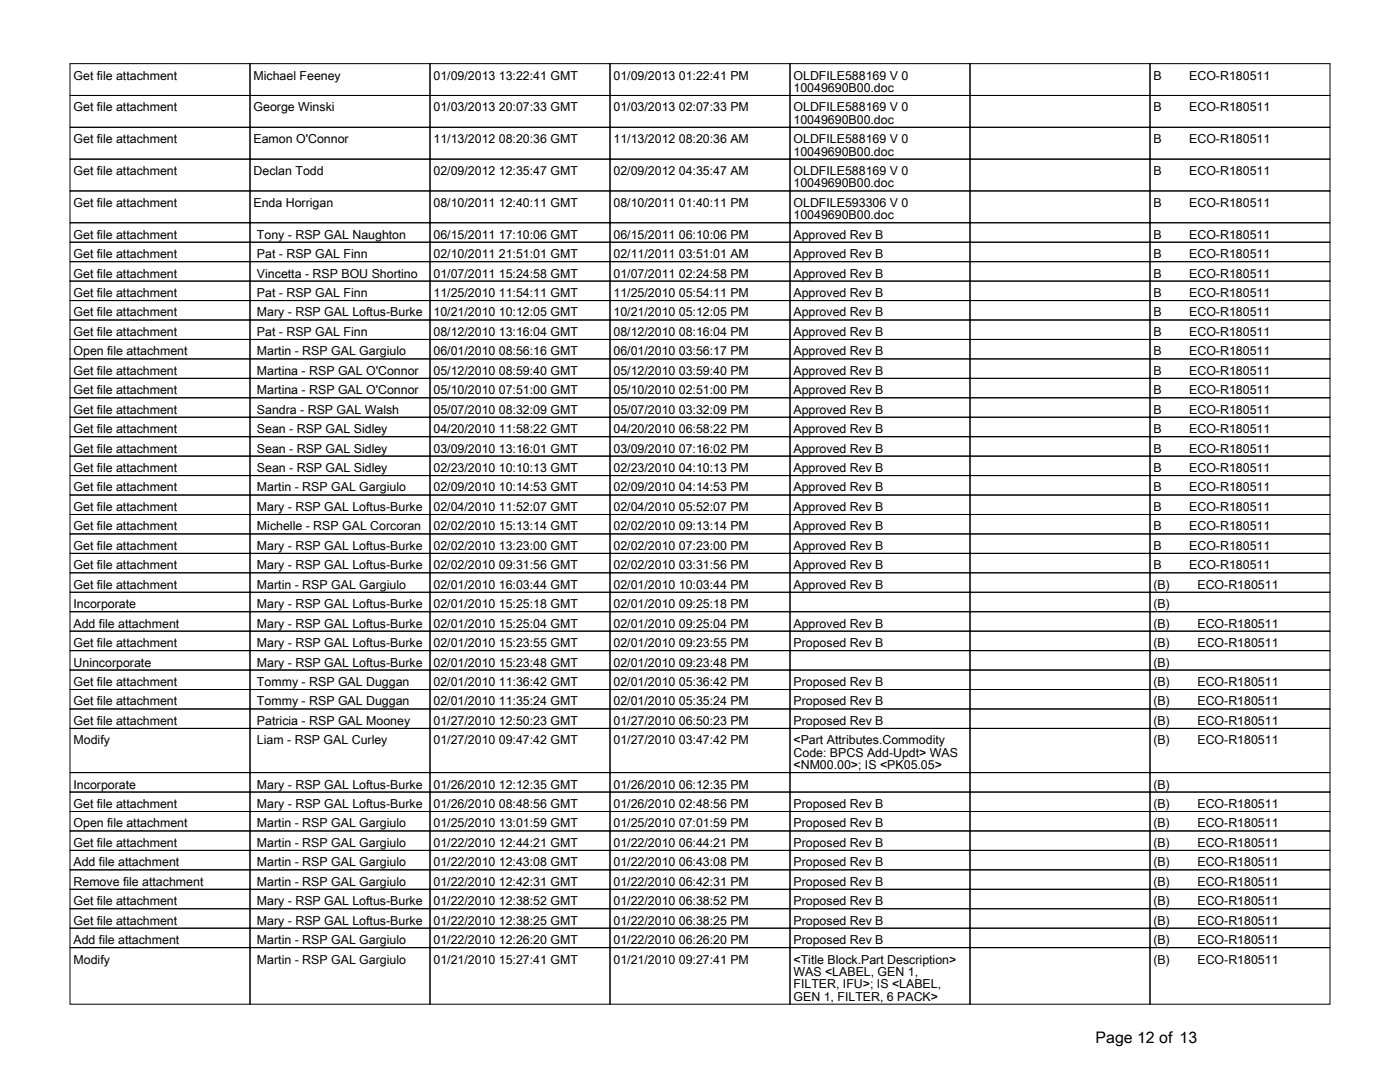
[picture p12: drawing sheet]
<svg xmlns="http://www.w3.org/2000/svg" width="279mm" height="216mm" viewBox="0 0 279 216" stroke-linecap="round" stroke-linejoin="round" font-family="sans-serif">
<defs><g id="words">
<text font-size="3.2" x="218.6" y="208.1">Page 12 of 13</text>
<g font-size="2.5">
<text x="14.7" y="15.9">Get file attachment</text>
<text x="50.6" y="15.9">Michael Feeney</text>
<text x="86.5" y="15.9">01/09/2013 13:22:41 GMT</text>
<text x="122.4" y="15.9">01/09/2013 01:22:41 PM</text>
<text x="158.4" y="15.9">OLDFILE588169 V 0</text>
<text x="230.2" y="15.9">B</text>
<text x="237.3" y="15.9">ECO-R180511</text>
<text x="14.7" y="22.2">Get file attachment</text>
<text x="50.6" y="22.2">George Winski</text>
<text x="86.5" y="22.2">01/03/2013 20:07:33 GMT</text>
<text x="122.4" y="22.2">01/03/2013 02:07:33 PM</text>
<text x="158.4" y="18.3">10049690B00.doc</text>
<text x="158.4" y="22.2">OLDFILE588169 V 0</text>
<text x="230.2" y="22.2">B</text>
<text x="237.3" y="22.2">ECO-R180511</text>
<text x="14.7" y="28.6">Get file attachment</text>
<text x="50.6" y="28.6">Eamon O'Connor</text>
<text x="86.5" y="28.6">11/13/2012 08:20:36 GMT</text>
<text x="122.4" y="28.6">11/13/2012 08:20:36 AM</text>
<text x="158.4" y="24.7">10049690B00.doc</text>
<text x="158.4" y="28.6">OLDFILE588169 V 0</text>
<text x="230.2" y="28.6">B</text>
<text x="237.3" y="28.6">ECO-R180511</text>
<text x="14.7" y="34.9">Get file attachment</text>
<text x="50.6" y="34.9">Declan Todd</text>
<text x="86.5" y="34.9">02/09/2012 12:35:47 GMT</text>
<text x="122.4" y="34.9">02/09/2012 04:35:47 AM</text>
<text x="158.4" y="31">10049690B00.doc</text>
<text x="158.4" y="34.9">OLDFILE588169 V 0</text>
<text x="230.2" y="34.9">B</text>
<text x="237.3" y="34.9">ECO-R180511</text>
<text x="14.7" y="41.3">Get file attachment</text>
<text x="50.6" y="41.3">Enda Horrigan</text>
<text x="86.5" y="41.3">08/10/2011 12:40:11 GMT</text>
<text x="122.4" y="41.3">08/10/2011 01:40:11 PM</text>
<text x="158.4" y="37.4">10049690B00.doc</text>
<text x="158.4" y="41.3">OLDFILE593306 V 0</text>
<text x="230.2" y="41.3">B</text>
<text x="237.3" y="41.3">ECO-R180511</text>
<text x="14.7" y="47.6">Get file attachment</text>
<text x="51.3" y="47.6">Tony - RSP GAL Naughton</text>
<text x="86.5" y="47.6">06/15/2011 17:10:06 GMT</text>
<text x="122.4" y="47.6">06/15/2011 06:10:06 PM</text>
<text x="158.4" y="43.7">10049690B00.doc</text>
<text x="158.4" y="47.6">Approved Rev B</text>
<text x="230.2" y="47.6">B</text>
<text x="237.3" y="47.6">ECO-R180511</text>
<text x="14.7" y="51.5">Get file attachment</text>
<text x="51.3" y="51.5">Pat - RSP GAL Finn</text>
<text x="86.5" y="51.5">02/10/2011 21:51:01 GMT</text>
<text x="122.4" y="51.5">02/11/2011 03:51:01 AM</text>
<text x="158.4" y="51.5">Approved Rev B</text>
<text x="230.2" y="51.5">B</text>
<text x="237.3" y="51.5">ECO-R180511</text>
<text x="14.7" y="55.4">Get file attachment</text>
<text x="14.7" y="59.3">Get file attachment</text>
<text x="51.3" y="55.4">Vincetta - RSP BOU Shortino</text>
<text x="51.3" y="59.3">Pat - RSP GAL Finn</text>
<text x="86.5" y="55.4">01/07/2011 15:24:58 GMT</text>
<text x="86.5" y="59.3">11/25/2010 11:54:11 GMT</text>
<text x="122.4" y="55.4">01/07/2011 02:24:58 PM</text>
<text x="122.4" y="59.3">11/25/2010 05:54:11 PM</text>
<text x="158.4" y="55.4">Approved Rev B</text>
<text x="158.4" y="59.3">Approved Rev B</text>
<text x="230.2" y="55.4">B</text>
<text x="230.2" y="59.3">B</text>
<text x="237.3" y="55.4">ECO-R180511</text>
<text x="237.3" y="59.3">ECO-R180511</text>
<text x="14.7" y="63.1">Get file attachment</text>
<text x="51.3" y="63.1">Mary - RSP GAL Loftus-Burke</text>
<text x="86.5" y="63.1">10/21/2010 10:12:05 GMT</text>
<text x="122.4" y="63.1">10/21/2010 05:12:05 PM</text>
<text x="158.4" y="63.1">Approved Rev B</text>
<text x="230.2" y="63.1">B</text>
<text x="237.3" y="63.1">ECO-R180511</text>
<text x="14.7" y="67">Get file attachment</text>
<text x="14.7" y="70.9">Open file attachment</text>
<text x="51.3" y="67">Pat - RSP GAL Finn</text>
<text x="51.3" y="70.9">Martin - RSP GAL Gargiulo</text>
<text x="86.5" y="67">08/12/2010 13:16:04 GMT</text>
<text x="86.5" y="70.9">06/01/2010 08:56:16 GMT</text>
<text x="122.4" y="67">08/12/2010 08:16:04 PM</text>
<text x="122.4" y="70.9">06/01/2010 03:56:17 PM</text>
<text x="158.4" y="67">Approved Rev B</text>
<text x="158.4" y="70.9">Approved Rev B</text>
<text x="230.2" y="67">B</text>
<text x="230.2" y="70.9">B</text>
<text x="237.3" y="67">ECO-R180511</text>
<text x="237.3" y="70.9">ECO-R180511</text>
<text x="14.7" y="74.8">Get file attachment</text>
<text x="51.3" y="74.8">Martina - RSP GAL O'Connor</text>
<text x="86.5" y="74.8">05/12/2010 08:59:40 GMT</text>
<text x="122.4" y="74.8">05/12/2010 03:59:40 PM</text>
<text x="158.4" y="74.8">Approved Rev B</text>
<text x="230.2" y="74.8">B</text>
<text x="237.3" y="74.8">ECO-R180511</text>
<text x="14.7" y="78.7">Get file attachment</text>
<text x="14.7" y="82.5">Get file attachment</text>
<text x="51.3" y="78.7">Martina - RSP GAL O'Connor</text>
<text x="51.3" y="82.5">Sandra - RSP GAL Walsh</text>
<text x="86.5" y="78.7">05/10/2010 07:51:00 GMT</text>
<text x="86.5" y="82.5">05/07/2010 08:32:09 GMT</text>
<text x="122.4" y="78.7">05/10/2010 02:51:00 PM</text>
<text x="122.4" y="82.5">05/07/2010 03:32:09 PM</text>
<text x="158.4" y="78.7">Approved Rev B</text>
<text x="158.4" y="82.5">Approved Rev B</text>
<text x="230.2" y="78.7">B</text>
<text x="230.2" y="82.5">B</text>
<text x="237.3" y="78.7">ECO-R180511</text>
<text x="237.3" y="82.5">ECO-R180511</text>
<text x="14.7" y="86.4">Get file attachment</text>
<text x="51.3" y="86.4">Sean - RSP GAL Sidley</text>
<text x="86.5" y="86.4">04/20/2010 11:58:22 GMT</text>
<text x="122.4" y="86.4">04/20/2010 06:58:22 PM</text>
<text x="158.4" y="86.4">Approved Rev B</text>
<text x="230.2" y="86.4">B</text>
<text x="237.3" y="86.4">ECO-R180511</text>
<text x="14.7" y="90.3">Get file attachment</text>
<text x="14.7" y="94.2">Get file attachment</text>
<text x="51.3" y="90.3">Sean - RSP GAL Sidley</text>
<text x="51.3" y="94.2">Sean - RSP GAL Sidley</text>
<text x="86.5" y="90.3">03/09/2010 13:16:01 GMT</text>
<text x="86.5" y="94.2">02/23/2010 10:10:13 GMT</text>
<text x="122.4" y="90.3">03/09/2010 07:16:02 PM</text>
<text x="122.4" y="94.2">02/23/2010 04:10:13 PM</text>
<text x="158.4" y="90.3">Approved Rev B</text>
<text x="158.4" y="94.2">Approved Rev B</text>
<text x="230.2" y="90.3">B</text>
<text x="230.2" y="94.2">B</text>
<text x="237.3" y="90.3">ECO-R180511</text>
<text x="237.3" y="94.2">ECO-R180511</text>
<text x="14.7" y="98.1">Get file attachment</text>
<text x="14.7" y="102">Get file attachment</text>
<text x="51.3" y="98.1">Martin - RSP GAL Gargiulo</text>
<text x="51.3" y="102">Mary - RSP GAL Loftus-Burke</text>
<text x="86.5" y="98.1">02/09/2010 10:14:53 GMT</text>
<text x="86.5" y="102">02/04/2010 11:52:07 GMT</text>
<text x="122.4" y="98.1">02/09/2010 04:14:53 PM</text>
<text x="122.4" y="102">02/04/2010 05:52:07 PM</text>
<text x="158.4" y="98.1">Approved Rev B</text>
<text x="158.4" y="102">Approved Rev B</text>
<text x="230.2" y="98.1">B</text>
<text x="230.2" y="102">B</text>
<text x="237.3" y="98.1">ECO-R180511</text>
<text x="237.3" y="102">ECO-R180511</text>
<text x="14.7" y="105.8">Get file attachment</text>
<text x="51.3" y="105.8">Michelle - RSP GAL Corcoran</text>
<text x="86.5" y="105.8">02/02/2010 15:13:14 GMT</text>
<text x="122.4" y="105.8">02/02/2010 09:13:14 PM</text>
<text x="158.4" y="105.8">Approved Rev B</text>
<text x="230.2" y="105.8">B</text>
<text x="237.3" y="105.8">ECO-R180511</text>
<text x="14.7" y="109.7">Get file attachment</text>
<text x="14.7" y="113.6">Get file attachment</text>
<text x="51.3" y="109.7">Mary - RSP GAL Loftus-Burke</text>
<text x="51.3" y="113.6">Mary - RSP GAL Loftus-Burke</text>
<text x="86.5" y="109.7">02/02/2010 13:23:00 GMT</text>
<text x="86.5" y="113.6">02/02/2010 09:31:56 GMT</text>
<text x="122.4" y="109.7">02/02/2010 07:23:00 PM</text>
<text x="122.4" y="113.6">02/02/2010 03:31:56 PM</text>
<text x="158.4" y="109.7">Approved Rev B</text>
<text x="158.4" y="113.6">Approved Rev B</text>
<text x="230.2" y="109.7">B</text>
<text x="230.2" y="113.6">B</text>
<text x="237.3" y="109.7">ECO-R180511</text>
<text x="237.3" y="113.6">ECO-R180511</text>
<text x="14.7" y="117.5">Get file attachment</text>
<text x="51.3" y="117.5">Martin - RSP GAL Gargiulo</text>
<text x="86.5" y="117.5">02/01/2010 16:03:44 GMT</text>
<text x="122.4" y="117.5">02/01/2010 10:03:44 PM</text>
<text x="158.4" y="117.5">Approved Rev B</text>
<text x="230.2" y="117.5">(B)</text>
<text x="239" y="117.5">ECO-R180511</text>
<text x="14.7" y="121.4">Incorporate</text>
<text x="14.7" y="125.2">Add file attachment</text>
<text x="51.3" y="121.4">Mary - RSP GAL Loftus-Burke</text>
<text x="51.3" y="125.2">Mary - RSP GAL Loftus-Burke</text>
<text x="86.5" y="121.4">02/01/2010 15:25:18 GMT</text>
<text x="86.5" y="125.2">02/01/2010 15:25:04 GMT</text>
<text x="122.4" y="121.4">02/01/2010 09:25:18 PM</text>
<text x="122.4" y="125.2">02/01/2010 09:25:04 PM</text>
<text x="158.4" y="125.2">Approved Rev B</text>
<text x="230.2" y="121.4">(B)</text>
<text x="230.2" y="125.2">(B)</text>
<text x="239" y="125.2">ECO-R180511</text>
<text x="14.7" y="129.1">Get file attachment</text>
<text x="51.3" y="129.1">Mary - RSP GAL Loftus-Burke</text>
<text x="86.5" y="129.1">02/01/2010 15:23:55 GMT</text>
<text x="122.4" y="129.1">02/01/2010 09:23:55 PM</text>
<text x="158.4" y="129.1">Proposed Rev B</text>
<text x="230.2" y="129.1">(B)</text>
<text x="239" y="129.1">ECO-R180511</text>
<text x="14.7" y="133">Unincorporate</text>
<text x="14.7" y="136.9">Get file attachment</text>
<text x="51.3" y="133">Mary - RSP GAL Loftus-Burke</text>
<text x="51.3" y="136.9">Tommy - RSP GAL Duggan</text>
<text x="86.5" y="133">02/01/2010 15:23:48 GMT</text>
<text x="86.5" y="136.9">02/01/2010 11:36:42 GMT</text>
<text x="122.4" y="133">02/01/2010 09:23:48 PM</text>
<text x="122.4" y="136.9">02/01/2010 05:36:42 PM</text>
<text x="158.4" y="136.9">Proposed Rev B</text>
<text x="230.2" y="133">(B)</text>
<text x="230.2" y="136.9">(B)</text>
<text x="239" y="136.9">ECO-R180511</text>
<text x="14.7" y="140.8">Get file attachment</text>
<text x="51.3" y="140.8">Tommy - RSP GAL Duggan</text>
<text x="86.5" y="140.8">02/01/2010 11:35:24 GMT</text>
<text x="122.4" y="140.8">02/01/2010 05:35:24 PM</text>
<text x="158.4" y="140.8">Proposed Rev B</text>
<text x="230.2" y="140.8">(B)</text>
<text x="239" y="140.8">ECO-R180511</text>
<text x="14.7" y="144.6">Get file attachment</text>
<text x="14.7" y="148.5">Modify</text>
<text x="51.3" y="144.6">Patricia - RSP GAL Mooney</text>
<text x="51.3" y="148.5">Liam - RSP GAL Curley</text>
<text x="86.5" y="144.6">01/27/2010 12:50:23 GMT</text>
<text x="86.5" y="148.5">01/27/2010 09:47:42 GMT</text>
<text x="122.4" y="144.6">01/27/2010 06:50:23 PM</text>
<text x="122.4" y="148.5">01/27/2010 03:47:42 PM</text>
<text x="158.4" y="144.6">Proposed Rev B</text>
<text x="158.4" y="148.5">&lt;Part Attributes.Commodity</text>
<text x="230.2" y="144.6">(B)</text>
<text x="230.2" y="148.5">(B)</text>
<text x="239" y="144.6">ECO-R180511</text>
<text x="239" y="148.5">ECO-R180511</text>
<text x="158.4" y="151">Code: BPCS Add-Updt&gt; WAS</text>
<text x="158.4" y="153.5">&lt;NM00.00&gt;; IS &lt;PK05.05&gt;</text>
<text x="14.7" y="157.3">Incorporate</text>
<text x="14.7" y="161.2">Get file attachment</text>
<text x="51.3" y="157.3">Mary - RSP GAL Loftus-Burke</text>
<text x="51.3" y="161.2">Mary - RSP GAL Loftus-Burke</text>
<text x="86.5" y="157.3">01/26/2010 12:12:35 GMT</text>
<text x="86.5" y="161.2">01/26/2010 08:48:56 GMT</text>
<text x="122.4" y="157.3">01/26/2010 06:12:35 PM</text>
<text x="122.4" y="161.2">01/26/2010 02:48:56 PM</text>
<text x="158.4" y="161.2">Proposed Rev B</text>
<text x="230.2" y="157.3">(B)</text>
<text x="230.2" y="161.2">(B)</text>
<text x="239" y="161.2">ECO-R180511</text>
<text x="14.7" y="165.1">Open file attachment</text>
<text x="51.3" y="165.1">Martin - RSP GAL Gargiulo</text>
<text x="86.5" y="165.1">01/25/2010 13:01:59 GMT</text>
<text x="122.4" y="165.1">01/25/2010 07:01:59 PM</text>
<text x="158.4" y="165.1">Proposed Rev B</text>
<text x="230.2" y="165.1">(B)</text>
<text x="239" y="165.1">ECO-R180511</text>
<text x="14.7" y="169">Get file attachment</text>
<text x="14.7" y="172.9">Add file attachment</text>
<text x="51.3" y="169">Martin - RSP GAL Gargiulo</text>
<text x="51.3" y="172.9">Martin - RSP GAL Gargiulo</text>
<text x="86.5" y="169">01/22/2010 12:44:21 GMT</text>
<text x="86.5" y="172.9">01/22/2010 12:43:08 GMT</text>
<text x="122.4" y="169">01/22/2010 06:44:21 PM</text>
<text x="122.4" y="172.9">01/22/2010 06:43:08 PM</text>
<text x="158.4" y="169">Proposed Rev B</text>
<text x="158.4" y="172.9">Proposed Rev B</text>
<text x="230.2" y="169">(B)</text>
<text x="230.2" y="172.9">(B)</text>
<text x="239" y="169">ECO-R180511</text>
<text x="239" y="172.9">ECO-R180511</text>
<text x="14.7" y="176.7">Remove file attachment</text>
<text x="51.3" y="176.7">Martin - RSP GAL Gargiulo</text>
<text x="86.5" y="176.7">01/22/2010 12:42:31 GMT</text>
<text x="122.4" y="176.7">01/22/2010 06:42:31 PM</text>
<text x="158.4" y="176.7">Proposed Rev B</text>
<text x="230.2" y="176.7">(B)</text>
<text x="239" y="176.7">ECO-R180511</text>
<text x="14.7" y="180.6">Get file attachment</text>
<text x="14.7" y="184.5">Get file attachment</text>
<text x="51.3" y="180.6">Mary - RSP GAL Loftus-Burke</text>
<text x="51.3" y="184.5">Mary - RSP GAL Loftus-Burke</text>
<text x="86.5" y="180.6">01/22/2010 12:38:52 GMT</text>
<text x="86.5" y="184.5">01/22/2010 12:38:25 GMT</text>
<text x="122.4" y="180.6">01/22/2010 06:38:52 PM</text>
<text x="122.4" y="184.5">01/22/2010 06:38:25 PM</text>
<text x="158.4" y="180.6">Proposed Rev B</text>
<text x="158.4" y="184.5">Proposed Rev B</text>
<text x="230.2" y="180.6">(B)</text>
<text x="230.2" y="184.5">(B)</text>
<text x="239" y="180.6">ECO-R180511</text>
<text x="239" y="184.5">ECO-R180511</text>
<text x="14.7" y="188.4">Add file attachment</text>
<text x="51.3" y="188.4">Martin - RSP GAL Gargiulo</text>
<text x="86.5" y="188.4">01/22/2010 12:26:20 GMT</text>
<text x="122.4" y="188.4">01/22/2010 06:26:20 PM</text>
<text x="158.4" y="188.4">Proposed Rev B</text>
<text x="230.2" y="188.4">(B)</text>
<text x="239" y="188.4">ECO-R180511</text>
<text x="14.7" y="192.3">Modify</text>
<text x="51.3" y="192.3">Martin - RSP GAL Gargiulo</text>
<text x="86.5" y="192.3">01/21/2010 15:27:41 GMT</text>
<text x="122.4" y="192.3">01/21/2010 09:27:41 PM</text>
<text x="158.4" y="192.3">&lt;Title Block.Part Description&gt;</text>
<text x="158.4" y="194.7">WAS &lt;LABEL, GEN 1,</text>
<text x="158.4" y="197.2">FILTER, IFU&gt;; IS &lt;LABEL,</text>
<text x="230.2" y="192.3">(B)</text>
<text x="239" y="192.3">ECO-R180511</text>
<text x="158.4" y="199.7">GEN 1, FILTER, 6 PACK&gt;</text>
</g>
</g></defs>
<g fill="none" stroke="#000" stroke-width=".2">
<path d="M14 12.7h35.9v6.3h-35.9zM14 19h35.9v6.4h-35.9zM49.9 12.7h35.9v6.3h-35.9zM49.9 19h35.9v6.4h-35.9zM85.8 12.7h35.9v6.3h-35.9zM85.8 19h35.9v6.4h-35.9zM121.7 12.7h36v6.3h-36zM121.7 19h36v6.4h-36zM157.7 12.7h35.9v6.3h-35.9zM157.7 19h35.9v6.4h-35.9zM193.6 12.7h35.9v6.3h-35.9zM193.6 19h35.9v6.4h-35.9z"/>
<path d="M229.5 12.7h35.9v6.3h-35.9zM229.5 19h35.9v6.4h-35.9zM14 25.4h35.9v6.4h-35.9zM14 31.8h35.9v6.3h-35.9zM14 38.1h35.9v6.3h-35.9zM49.9 25.4h35.9v6.4h-35.9zM49.9 31.8h35.9v6.3h-35.9zM49.9 38.1h35.9v6.3h-35.9zM85.8 25.4h35.9v6.4h-35.9zM85.8 31.8h35.9v6.3h-35.9zM85.8 38.1h35.9v6.3h-35.9zM121.7 25.4h36v6.4h-36z"/>
<path d="M121.7 31.8h36v6.3h-36zM121.7 38.1h36v6.3h-36zM157.7 25.4h35.9v6.4h-35.9zM157.7 31.8h35.9v6.3h-35.9zM157.7 38.1h35.9v6.3h-35.9zM193.6 25.4h35.9v6.4h-35.9zM193.6 31.8h35.9v6.3h-35.9zM193.6 38.1h35.9v6.3h-35.9zM229.5 25.4h35.9v6.4h-35.9zM229.5 31.8h35.9v6.3h-35.9zM229.5 38.1h35.9v6.3h-35.9zM14 44.4h35.9v3.9h-35.9z"/>
<path d="M14 48.3h35.9v3.9h-35.9zM14 52.2h35.9v3.9h-35.9zM14 56.1h35.9v3.9h-35.9zM14 60h35.9v3.9h-35.9zM49.9 44.4h35.9v3.9h-35.9zM49.9 48.3h35.9v3.9h-35.9zM49.9 52.2h35.9v3.9h-35.9zM49.9 56.1h35.9v3.9h-35.9zM49.9 60h35.9v3.9h-35.9zM85.8 44.4h35.9v3.9h-35.9zM85.8 48.3h35.9v3.9h-35.9zM85.8 52.2h35.9v3.9h-35.9z"/>
<path d="M85.8 56.1h35.9v3.9h-35.9zM85.8 60h35.9v3.9h-35.9zM121.7 44.4h36v3.9h-36zM121.7 48.3h36v3.9h-36zM121.7 52.2h36v3.9h-36zM121.7 56.1h36v3.9h-36zM121.7 60h36v3.9h-36zM157.7 44.4h35.9v3.9h-35.9zM157.7 48.3h35.9v3.9h-35.9zM157.7 52.2h35.9v3.9h-35.9zM157.7 56.1h35.9v3.9h-35.9zM157.7 60h35.9v3.9h-35.9z"/>
<path d="M193.6 44.4h35.9v3.9h-35.9zM193.6 48.3h35.9v3.9h-35.9zM193.6 52.2h35.9v3.9h-35.9zM193.6 56.1h35.9v3.9h-35.9zM193.6 60h35.9v3.9h-35.9zM229.5 44.4h35.9v3.9h-35.9zM229.5 48.3h35.9v3.9h-35.9zM229.5 52.2h35.9v3.9h-35.9zM229.5 56.1h35.9v3.9h-35.9zM229.5 60h35.9v3.9h-35.9zM14 63.9h35.9v3.8h-35.9zM14 67.7h35.9v3.9h-35.9z"/>
<path d="M14 71.6h35.9v3.9h-35.9zM14 75.5h35.9v3.9h-35.9zM14 79.4h35.9v3.9h-35.9zM49.9 63.9h35.9v3.8h-35.9zM49.9 67.7h35.9v3.9h-35.9zM49.9 71.6h35.9v3.9h-35.9zM49.9 75.5h35.9v3.9h-35.9zM49.9 79.4h35.9v3.9h-35.9zM85.8 63.9h35.9v3.8h-35.9zM85.8 67.7h35.9v3.9h-35.9zM85.8 71.6h35.9v3.9h-35.9zM85.8 75.5h35.9v3.9h-35.9z"/>
<path d="M85.8 79.4h35.9v3.9h-35.9zM121.7 63.9h36v3.8h-36zM121.7 67.7h36v3.9h-36zM121.7 71.6h36v3.9h-36zM121.7 75.5h36v3.9h-36zM121.7 79.4h36v3.9h-36zM157.7 63.9h35.9v3.8h-35.9zM157.7 67.7h35.9v3.9h-35.9zM157.7 71.6h35.9v3.9h-35.9zM157.7 75.5h35.9v3.9h-35.9zM157.7 79.4h35.9v3.9h-35.9zM193.6 63.9h35.9v3.8h-35.9z"/>
<path d="M193.6 67.7h35.9v3.9h-35.9zM193.6 71.6h35.9v3.9h-35.9zM193.6 75.5h35.9v3.9h-35.9zM193.6 79.4h35.9v3.9h-35.9zM229.5 63.9h35.9v3.8h-35.9zM229.5 67.7h35.9v3.9h-35.9zM229.5 71.6h35.9v3.9h-35.9zM229.5 75.5h35.9v3.9h-35.9zM229.5 79.4h35.9v3.9h-35.9zM14 83.3h35.9v3.8h-35.9zM14 87.1h35.9v3.9h-35.9zM14 91h35.9v3.9h-35.9z"/>
<path d="M14 94.9h35.9v3.9h-35.9zM14 98.8h35.9v3.9h-35.9zM49.9 83.3h35.9v3.8h-35.9zM49.9 87.1h35.9v3.9h-35.9zM49.9 91h35.9v3.9h-35.9zM49.9 94.9h35.9v3.9h-35.9zM49.9 98.8h35.9v3.9h-35.9zM85.8 83.3h35.9v3.8h-35.9zM85.8 87.1h35.9v3.9h-35.9zM85.8 91h35.9v3.9h-35.9zM85.8 94.9h35.9v3.9h-35.9zM85.8 98.8h35.9v3.9h-35.9z"/>
<path d="M121.7 83.3h36v3.8h-36zM121.7 87.1h36v3.9h-36zM121.7 91h36v3.9h-36zM121.7 94.9h36v3.9h-36zM121.7 98.8h36v3.9h-36zM157.7 83.3h35.9v3.8h-35.9zM157.7 87.1h35.9v3.9h-35.9zM157.7 91h35.9v3.9h-35.9zM157.7 94.9h35.9v3.9h-35.9zM157.7 98.8h35.9v3.9h-35.9zM193.6 83.3h35.9v3.8h-35.9zM193.6 87.1h35.9v3.9h-35.9z"/>
<path d="M193.6 91h35.9v3.9h-35.9zM193.6 94.9h35.9v3.9h-35.9zM193.6 98.8h35.9v3.9h-35.9zM229.5 83.3h35.9v3.8h-35.9zM229.5 87.1h35.9v3.9h-35.9zM229.5 91h35.9v3.9h-35.9zM229.5 94.9h35.9v3.9h-35.9zM229.5 98.8h35.9v3.9h-35.9zM14 102.7h35.9v3.8h-35.9zM14 106.5h35.9v3.9h-35.9zM14 110.4h35.9v3.9h-35.9zM14 114.3h35.9v3.9h-35.9z"/>
<path d="M14 118.2h35.9v3.9h-35.9zM49.9 102.7h35.9v3.8h-35.9zM49.9 106.5h35.9v3.9h-35.9zM49.9 110.4h35.9v3.9h-35.9zM49.9 114.3h35.9v3.9h-35.9zM49.9 118.2h35.9v3.9h-35.9zM85.8 102.7h35.9v3.8h-35.9zM85.8 106.5h35.9v3.9h-35.9zM85.8 110.4h35.9v3.9h-35.9zM85.8 114.3h35.9v3.9h-35.9zM85.8 118.2h35.9v3.9h-35.9zM121.7 102.7h36v3.8h-36z"/>
<path d="M121.7 106.5h36v3.9h-36zM121.7 110.4h36v3.9h-36zM121.7 114.3h36v3.9h-36zM121.7 118.2h36v3.9h-36zM157.7 102.7h35.9v3.8h-35.9zM157.7 106.5h35.9v3.9h-35.9zM157.7 110.4h35.9v3.9h-35.9zM157.7 114.3h35.9v3.9h-35.9zM157.7 118.2h35.9v3.9h-35.9zM193.6 102.7h35.9v3.8h-35.9zM193.6 106.5h35.9v3.9h-35.9zM193.6 110.4h35.9v3.9h-35.9z"/>
<path d="M193.6 114.3h35.9v3.9h-35.9zM193.6 118.2h35.9v3.9h-35.9zM229.5 102.7h35.9v3.8h-35.9zM229.5 106.5h35.9v3.9h-35.9zM229.5 110.4h35.9v3.9h-35.9zM229.5 114.3h35.9v3.9h-35.9zM229.5 118.2h35.9v3.9h-35.9zM14 122.1h35.9v3.8h-35.9zM14 125.9h35.9v3.9h-35.9zM14 129.8h35.9v3.9h-35.9zM14 133.7h35.9v3.9h-35.9zM14 137.6h35.9v3.9h-35.9z"/>
<path d="M49.9 122.1h35.9v3.8h-35.9zM49.9 125.9h35.9v3.9h-35.9zM49.9 129.8h35.9v3.9h-35.9zM49.9 133.7h35.9v3.9h-35.9zM49.9 137.6h35.9v3.9h-35.9zM85.8 122.1h35.9v3.8h-35.9zM85.8 125.9h35.9v3.9h-35.9zM85.8 129.8h35.9v3.9h-35.9zM85.8 133.7h35.9v3.9h-35.9zM85.8 137.6h35.9v3.9h-35.9zM121.7 122.1h36v3.8h-36zM121.7 125.9h36v3.9h-36z"/>
<path d="M121.7 129.8h36v3.9h-36zM121.7 133.7h36v3.9h-36zM121.7 137.6h36v3.9h-36zM157.7 122.1h35.9v3.8h-35.9zM157.7 125.9h35.9v3.9h-35.9zM157.7 129.8h35.9v3.9h-35.9zM157.7 133.7h35.9v3.9h-35.9zM157.7 137.6h35.9v3.9h-35.9zM193.6 122.1h35.9v3.8h-35.9zM193.6 125.9h35.9v3.9h-35.9zM193.6 129.8h35.9v3.9h-35.9zM193.6 133.7h35.9v3.9h-35.9z"/>
<path d="M193.6 137.6h35.9v3.9h-35.9zM229.5 122.1h35.9v3.8h-35.9zM229.5 125.9h35.9v3.9h-35.9zM229.5 129.8h35.9v3.9h-35.9zM229.5 133.7h35.9v3.9h-35.9zM229.5 137.6h35.9v3.9h-35.9zM14 141.5h35.9v3.8h-35.9zM14 145.3h35.9v8.9h-35.9zM14 154.2h35.9v3.8h-35.9zM14 158h35.9v3.9h-35.9zM49.9 141.5h35.9v3.8h-35.9zM49.9 145.3h35.9v8.9h-35.9z"/>
<path d="M49.9 154.2h35.9v3.8h-35.9zM49.9 158h35.9v3.9h-35.9zM85.8 141.5h35.9v3.8h-35.9zM85.8 145.3h35.9v8.9h-35.9zM85.8 154.2h35.9v3.8h-35.9zM85.8 158h35.9v3.9h-35.9zM121.7 141.5h36v3.8h-36zM121.7 145.3h36v8.9h-36zM121.7 154.2h36v3.8h-36zM121.7 158h36v3.9h-36zM157.7 141.5h35.9v3.8h-35.9zM157.7 145.3h35.9v8.9h-35.9z"/>
<path d="M157.7 154.2h35.9v3.8h-35.9zM157.7 158h35.9v3.9h-35.9zM193.6 141.5h35.9v3.8h-35.9zM193.6 145.3h35.9v8.9h-35.9zM193.6 154.2h35.9v3.8h-35.9zM193.6 158h35.9v3.9h-35.9zM229.5 141.5h35.9v3.8h-35.9zM229.5 145.3h35.9v8.9h-35.9zM229.5 154.2h35.9v3.8h-35.9zM229.5 158h35.9v3.9h-35.9zM14 161.9h35.9v3.9h-35.9zM14 165.8h35.9v3.9h-35.9z"/>
<path d="M14 169.7h35.9v3.9h-35.9zM14 173.6h35.9v3.8h-35.9zM14 177.4h35.9v3.9h-35.9zM49.9 161.9h35.9v3.9h-35.9zM49.9 165.8h35.9v3.9h-35.9zM49.9 169.7h35.9v3.9h-35.9zM49.9 173.6h35.9v3.8h-35.9zM49.9 177.4h35.9v3.9h-35.9zM85.8 161.9h35.9v3.9h-35.9zM85.8 165.8h35.9v3.9h-35.9zM85.8 169.7h35.9v3.9h-35.9zM85.8 173.6h35.9v3.8h-35.9z"/>
<path d="M85.8 177.4h35.9v3.9h-35.9zM121.7 161.9h36v3.9h-36zM121.7 165.8h36v3.9h-36zM121.7 169.7h36v3.9h-36zM121.7 173.6h36v3.8h-36zM121.7 177.4h36v3.9h-36zM157.7 161.9h35.9v3.9h-35.9zM157.7 165.8h35.9v3.9h-35.9zM157.7 169.7h35.9v3.9h-35.9zM157.7 173.6h35.9v3.8h-35.9zM157.7 177.4h35.9v3.9h-35.9zM193.6 161.9h35.9v3.9h-35.9z"/>
<path d="M193.6 165.8h35.9v3.9h-35.9zM193.6 169.7h35.9v3.9h-35.9zM193.6 173.6h35.9v3.8h-35.9zM193.6 177.4h35.9v3.9h-35.9zM229.5 161.9h35.9v3.9h-35.9zM229.5 165.8h35.9v3.9h-35.9zM229.5 169.7h35.9v3.9h-35.9zM229.5 173.6h35.9v3.8h-35.9zM229.5 177.4h35.9v3.9h-35.9zM14 181.3h35.9v3.9h-35.9zM14 185.2h35.9v3.9h-35.9zM14 189.1h35.9v11.3h-35.9z"/>
<path d="M49.9 181.3h35.9v3.9h-35.9zM49.9 185.2h35.9v3.9h-35.9zM49.9 189.1h35.9v11.3h-35.9zM85.8 181.3h35.9v3.9h-35.9zM85.8 185.2h35.9v3.9h-35.9zM85.8 189.1h35.9v11.3h-35.9zM121.7 181.3h36v3.9h-36zM121.7 185.2h36v3.9h-36zM121.7 189.1h36v11.3h-36zM157.7 181.3h35.9v3.9h-35.9zM157.7 185.2h35.9v3.9h-35.9zM157.7 189.1h35.9v11.3h-35.9z"/>
<path d="M193.6 181.3h35.9v3.9h-35.9zM193.6 185.2h35.9v3.9h-35.9zM193.6 189.1h35.9v11.3h-35.9zM229.5 181.3h35.9v3.9h-35.9zM229.5 185.2h35.9v3.9h-35.9zM229.5 189.1h35.9v11.3h-35.9z"/>
</g>
<use href="#words"/>
</svg>
